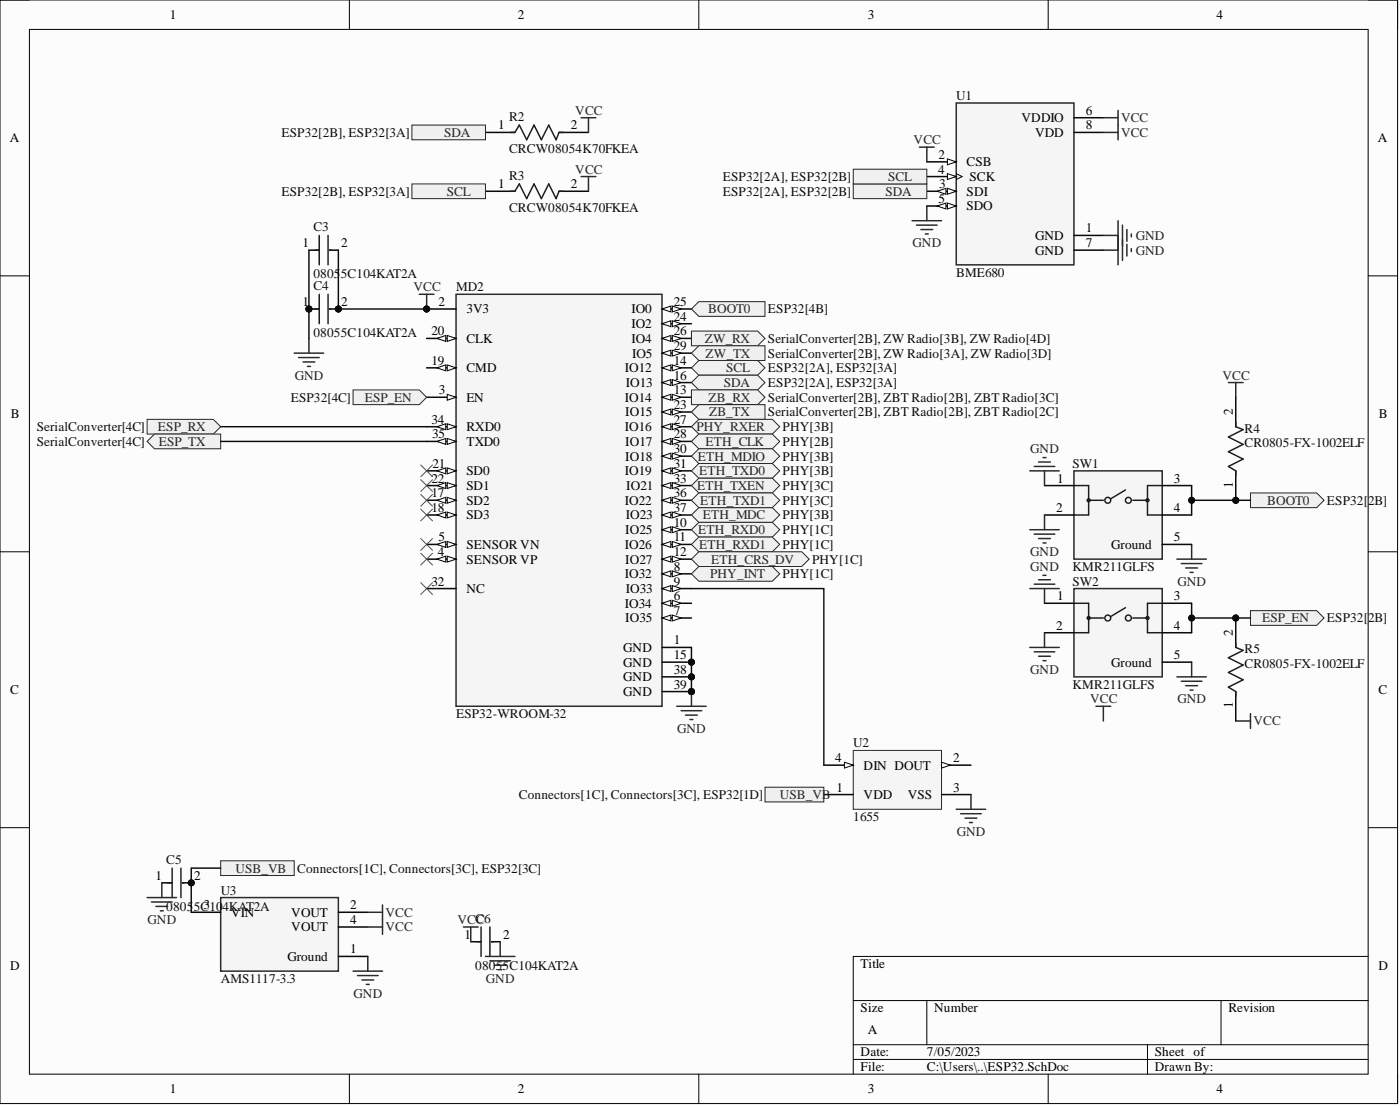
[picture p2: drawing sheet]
<svg xmlns="http://www.w3.org/2000/svg" width="241mm" height="190mm" viewBox="0 0 241 190" stroke-linecap="round" stroke-linejoin="round" font-family="sans-serif">
<defs><g id="words">
<g font-size="2.3">
<text x="29.2" y="3.3">1</text>
<text x="89.3" y="3.3">2</text>
<text x="149.6" y="3.3">3</text>
<text x="209.7" y="3.3">4</text>
<text x="85.9" y="22.3">1</text>
<text x="98.4" y="22.3">2</text>
<text x="176.1" y="21">VDDIO</text>
<text x="178.4" y="23.6">VDD</text>
<text x="187.1" y="19.8">6</text>
<text x="187.1" y="22.3">8</text>
<text x="1.7" y="24.5">A</text>
<text x="161.7" y="29.9">4</text>
<text x="161.8" y="27.4">2</text>
<text x="166.6" y="28.6">CSB</text>
<text x="237.5" y="24.5">A</text>
<text x="85.9" y="32.4">1</text>
<text x="98.4" y="32.4">2</text>
<text x="161.8" y="35">5</text>
<text x="161.9" y="32.4">3</text>
<text x="166.6" y="33.7">SDI</text>
<text x="167.1" y="31.2">SCK</text>
<text x="166.6" y="36.2">SDO</text>
<text x="178.4" y="41.3">GND</text>
<text x="187.1" y="40">1</text>
<text x="52.1" y="42.6">1</text>
<text x="58.8" y="42.6">2</text>
<text x="178.4" y="43.8">GND</text>
<text x="187.1" y="42.6">7</text>
<text x="52.1" y="52.7">1</text>
<text x="58.8" y="52.7">2</text>
<text x="75.6" y="52.7">2</text>
<text x="80.4" y="54">3V3</text>
<text x="108.9" y="54">IO0</text>
<text x="116.1" y="52.7">25</text>
<text x="74.4" y="57.8">20</text>
<text x="80.4" y="59.1">CLK</text>
<text x="108.9" y="56.5">IO2</text>
<text x="108.9" y="59.1">IO4</text>
<text x="116.1" y="55.3">24</text>
<text x="116.1" y="57.8">26</text>
<text x="74.4" y="62.9">19</text>
<text x="80.4" y="64.1">CMD</text>
<text x="107.7" y="64.1">IO12</text>
<text x="108.9" y="61.6">IO5</text>
<text x="116.1" y="60.3">29</text>
<text x="116.1" y="62.9">14</text>
<text x="116.1" y="65.4">16</text>
<text x="75.6" y="67.9">3</text>
<text x="80.4" y="69.2">EN</text>
<text x="107.7" y="69.2">IO14</text>
<text x="107.8" y="71.7">IO15</text>
<text x="107.8" y="66.7">IO13</text>
<text x="116.1" y="67.9">13</text>
<text x="116.1" y="70.5">23</text>
<text x="212.5" y="71.5" transform="rotate(-90 212.5 71.5)">2</text>
<text x="1.9" y="72.1">B</text>
<text x="74.4" y="73">34</text>
<text x="74.5" y="75.5">35</text>
<text x="80.4" y="74.3">RXD0</text>
<text x="80.4" y="76.8">TXD0</text>
<text x="107.7" y="74.3">IO16</text>
<text x="107.8" y="76.8">IO17</text>
<text x="116.1" y="73">27</text>
<text x="116.1" y="75.5">28</text>
<text x="237.7" y="72.1">B</text>
<text x="74.4" y="83.1">22</text>
<text x="74.5" y="80.6">21</text>
<text x="80.4" y="81.9">SD0</text>
<text x="107.7" y="81.9">IO19</text>
<text x="107.8" y="79.3">IO18</text>
<text x="116.1" y="78.1">30</text>
<text x="116.1" y="80.6">31</text>
<text x="116.1" y="83.1">33</text>
<text x="182.2" y="83.1">1</text>
<text x="202.3" y="83.1">3</text>
<text x="212.5" y="84" transform="rotate(-90 212.5 84)">1</text>
<text x="74.4" y="85.7">17</text>
<text x="74.4" y="88.2">18</text>
<text x="80.4" y="84.4">SD1</text>
<text x="80.4" y="86.9">SD2</text>
<text x="80.4" y="89.5">SD3</text>
<text x="107.7" y="86.9">IO22</text>
<text x="107.8" y="89.5">IO23</text>
<text x="107.9" y="84.4">IO21</text>
<text x="116.1" y="85.7">36</text>
<text x="116.1" y="88.2">37</text>
<text x="182.1" y="88.2">2</text>
<text x="202.3" y="88.2">4</text>
<text x="75.5" y="95.8">4</text>
<text x="75.6" y="93.3">5</text>
<text x="80.4" y="94.5">SENSOR VN</text>
<text x="107.7" y="94.5">IO26</text>
<text x="107.8" y="92">IO25</text>
<text x="116.1" y="90.7">10</text>
<text x="116.1" y="93.3">11</text>
<text x="116.1" y="95.8">12</text>
<text x="191.5" y="94.5">Ground</text>
<text x="202.3" y="93.3">5</text>
<text x="74.4" y="100.9">32</text>
<text x="80.4" y="97.1">SENSOR VP</text>
<text x="107.7" y="99.6">IO32</text>
<text x="107.8" y="97.1">IO27</text>
<text x="116.1" y="98.3">8</text>
<text x="116.1" y="100.9">9</text>
<text x="80.4" y="102.1">NC</text>
<text x="107.7" y="104.7">IO34</text>
<text x="107.8" y="107.2">IO35</text>
<text x="107.8" y="102.1">IO33</text>
<text x="116.1" y="103.4">6</text>
<text x="116.1" y="105.9">7</text>
<text x="182.2" y="103.4">1</text>
<text x="202.3" y="103.4">3</text>
<text x="107.4" y="112.3">GND</text>
<text x="116.1" y="111">1</text>
<text x="116.1" y="113.5">15</text>
<text x="182.1" y="108.5">2</text>
<text x="202.3" y="108.5">4</text>
<text x="202.3" y="113.5">5</text>
<text x="212.5" y="109.5" transform="rotate(-90 212.5 109.5)">2</text>
<text x="1.8" y="119.5">C</text>
<text x="107.4" y="114.8">GND</text>
<text x="107.4" y="117.3">GND</text>
<text x="107.4" y="119.9">GND</text>
<text x="116.1" y="116.1">38</text>
<text x="116.1" y="118.6">39</text>
<text x="191.5" y="114.8">Ground</text>
<text x="237.6" y="119.5">C</text>
<text x="212.5" y="122" transform="rotate(-90 212.5 122)">1</text>
<text x="143.9" y="131.3">4</text>
<text x="164.3" y="131.3">2</text>
<text x="144.2" y="136.4">1</text>
<text x="148.8" y="137.6">VDD</text>
<text x="148.8" y="132.6">DIN DOUT</text>
<text x="156.4" y="137.6">VSS</text>
<text x="164.3" y="136.4">3</text>
<text x="26.8" y="151.6">1</text>
<text x="33.5" y="151.6">2</text>
<text x="35.1" y="156.6">3</text>
<text x="39.8" y="157.9">VIN</text>
<text x="50.2" y="157.9">VOUT</text>
<text x="50.2" y="160.4">VOUT</text>
<text x="60.3" y="156.6">2</text>
<text x="60.3" y="159.2">4</text>
<text x="80" y="161.7">1</text>
<text x="86.7" y="161.7">2</text>
<text x="1.8" y="167.1">D</text>
<text x="49.5" y="165.5">Ground</text>
<text x="60.3" y="164.2">1</text>
<text x="148.3" y="166.8">Title</text>
<text x="237.6" y="167.1">D</text>
<text x="148.3" y="174.4">Size</text>
<text x="149.6" y="178.2">A</text>
<text x="161" y="174.4">Number</text>
<text x="211.7" y="174.4">Revision</text>
<text x="148.3" y="182">Date:</text>
<text x="148.3" y="184.5">File:</text>
<text x="159.7" y="182">7/05/2023</text>
<text x="159.7" y="184.5">C:\Users\..\ESP32.SchDoc</text>
<text x="199" y="182">Sheet of</text>
<text x="199" y="184.5">Drawn By:</text>
<text x="29.2" y="188.3">1</text>
<text x="89.3" y="188.3">2</text>
<text x="149.6" y="188.3">3</text>
<text x="209.7" y="188.3">4</text>
</g>
<g font-size="2.3" fill="#0e0e0e">
<text x="164.8" y="17.2">U1</text>
<text x="48.5" y="23.6">ESP32[2B], ESP32[3A]</text>
<text x="87.7" y="20.8">R2</text>
<text x="87.7" y="26.4">CRCW08054K70FKEA</text>
<text x="48.5" y="33.7">ESP32[2B], ESP32[3A]</text>
<text x="87.7" y="30.9">R3</text>
<text x="124.6" y="33.7">ESP32[2A], ESP32[2B]</text>
<text x="124.6" y="31.2">ESP32[2A], ESP32[2B]</text>
<text x="54" y="39.8">C3</text>
<text x="87.7" y="36.5">CRCW08054K70FKEA</text>
<text x="54" y="47.9">0805</text>
<text x="58.7" y="47.9">5C104KAT2A</text>
<text x="164.8" y="47.6">BME680</text>
<text x="54" y="49.9">C4</text>
<text x="78.6" y="50.2">MD2</text>
<text x="132.4" y="54">ESP32[4B]</text>
<text x="54" y="58">08055C104KAT2A</text>
<text x="132.4" y="59.1">SerialConverter[2B], ZW Radio[3B], ZW Radio[4D]</text>
<text x="132.4" y="61.6">SerialConverter[2B], ZW Radio[3A], ZW Radio[3D]</text>
<text x="132.4" y="64.1">ESP32[2A], ESP32[3A]</text>
<text x="50.1" y="69.2">ESP32[4C]</text>
<text x="132.4" y="66.7">ESP32[2A], ESP32[3A]</text>
<text x="132.4" y="69.2">SerialConverter[2B], ZBT Radio[2B], ZBT Radio[3C]</text>
<text x="132.4" y="71.7">SerialConverter[2B], ZBT Radio[2B], ZBT Radio[2C]</text>
<text x="6.3" y="74.3">SerialConverter[4C]</text>
<text x="6.3" y="76.8">SerialConverter[4C]</text>
<text x="134.9" y="74.3">PHY[3B]</text>
<text x="134.9" y="76.8">PHY[2B]</text>
<text x="214.5" y="74.5">R4</text>
<text x="214.5" y="77">CR0805-FX-1002ELF</text>
<text x="134.9" y="79.3">PHY[3B]</text>
<text x="134.9" y="81.9">PHY[3B]</text>
<text x="184.8" y="80.6">SW1</text>
<text x="134.9" y="89.5">PHY[3B]</text>
<text x="134.9" y="84.4">PHY[3C]</text>
<text x="134.9" y="86.9">PHY[3C]</text>
<text x="228.7" y="86.9">ESP32[2B]</text>
<text x="134.9" y="92">PHY[1C]</text>
<text x="134.9" y="94.5">PHY[1C]</text>
<text x="134.9" y="99.6">PHY[1C]</text>
<text x="140" y="97.1">PHY[1C]</text>
<text x="184.8" y="98.3">KMR211GLFS</text>
<text x="184.8" y="100.9">SW2</text>
<text x="228.7" y="107.2">ESP32[2B]</text>
<text x="214.5" y="112.5">R5</text>
<text x="184.8" y="118.6">KMR211GLFS</text>
<text x="214.5" y="115.1">CR0805-FX-1002ELF</text>
<text x="78.6" y="123.7">ESP32-WROOM-32</text>
<text x="147.1" y="128.7">U2</text>
<text x="89.4" y="137.6">Connectors[1C], Connectors[3C], ESP32[1D]</text>
<text x="147.1" y="141.4">1655</text>
<text x="28.7" y="148.8">C5</text>
<text x="38" y="154.1">U3</text>
<text x="51.2" y="150.3">Connectors[1C], Connectors[3C], ESP32[3C]</text>
<text x="28.7" y="156.9">0805</text>
<text x="33.4" y="156.9">5C10</text>
<text x="38.4" y="156.9">4KAT2A</text>
<text x="81.9" y="158.9">C6</text>
<text x="81.9" y="167">08055C104KAT2A</text>
<text x="38" y="169.3">AMS1117-3.3</text>
</g>
<g font-size="2.3" fill="#262626">
<text x="76.6" y="23.6">SDA</text>
<text x="99.1" y="19.8">VCC</text>
<text x="193.2" y="21">VCC</text>
<text x="193.2" y="23.6">VCC</text>
<text x="99.1" y="29.9">VCC</text>
<text x="157.5" y="24.8">VCC</text>
<text x="77" y="33.7">SCL</text>
<text x="152.6" y="33.7">SDA</text>
<text x="153.1" y="31.2">SCL</text>
<text x="195.7" y="41.3">GND</text>
<text x="157.3" y="42.6">GND</text>
<text x="195.7" y="43.8">GND</text>
<text x="71.3" y="50.2">VCC</text>
<text x="122" y="54">BOOT0</text>
<text x="121.5" y="59.1">ZW_RX</text>
<text x="50.8" y="65.4">GND</text>
<text x="121.6" y="61.6">ZW_TX</text>
<text x="125.2" y="64.1">SCL</text>
<text x="210.7" y="65.4">VCC</text>
<text x="62.9" y="69.2">ESP_EN</text>
<text x="122.1" y="69.2">ZB_RX</text>
<text x="122.2" y="71.7">ZB_TX</text>
<text x="124.8" y="66.7">SDA</text>
<text x="27.2" y="74.3">ESP_RX</text>
<text x="27.4" y="76.8">ESP_TX</text>
<text x="120" y="74.3">PHY_RXER</text>
<text x="121.6" y="76.8">ETH_CLK</text>
<text x="120.3" y="79.3">ETH_MDIO</text>
<text x="120.5" y="81.9">ETH_TXD0</text>
<text x="177.6" y="78.1">GND</text>
<text x="120.2" y="84.4">ETH_TXEN</text>
<text x="120.7" y="86.9">ETH_TXD1</text>
<text x="121.1" y="89.5">ETH_MDC</text>
<text x="218.4" y="86.9">BOOT0</text>
<text x="120.4" y="92">ETH_RXD0</text>
<text x="120.5" y="94.5">ETH_RXD1</text>
<text x="177.6" y="95.8">GND</text>
<text x="122.4" y="99.6">PHY_INT</text>
<text x="122.6" y="97.1">ETH_CRS_DV</text>
<text x="177.6" y="98.3">GND</text>
<text x="202.9" y="100.9">GND</text>
<text x="217.6" y="107.2">ESP_EN</text>
<text x="177.6" y="116.1">GND</text>
<text x="187.9" y="121.1">VCC</text>
<text x="202.9" y="121.1">GND</text>
<text x="216" y="124.9">VCC</text>
<text x="116.7" y="126.2">GND</text>
<text x="134.4" y="137.6">USB_VB</text>
<text x="164.9" y="144">GND</text>
<text x="40.6" y="150.3">USB_VB</text>
<text x="25.4" y="159.2">GND</text>
<text x="66.4" y="157.9">VCC</text>
<text x="66.4" y="160.4">VCC</text>
<text x="78.9" y="159.2">VCC</text>
<text x="60.9" y="171.8">GND</text>
<text x="83.8" y="169.3">GND</text>
</g>
</g></defs>
<path d="M0 0h240.9v190.1h-240.9z" fill-rule="evenodd" fill="#fcfcfc"/>
<path d="M0 0h240.9v190.1h-240.9z" fill="none" stroke="#000" stroke-width=".17"/>
<path d="M5.1 5.1h230.7v179.9h-230.7z" fill-rule="evenodd" fill="#fcfcfc"/>
<g fill="none" stroke="#000" stroke-width=".17">
<path d="M0 0h5.1M60.2 0v5.1M120.4 0v5.1M180.7 0v5.1M235.8 0h5.1v5.1M5.1 5.1h230.7v179.9h-230.7zM0 47.5h5.1M235.8 47.5h5.1M0 95h5.1M235.8 95h5.1M0 142.6h5.1M235.8 142.6h5.1"/>
<path d="M147.1 172.3h88.7M147.1 179.9h88.7M159.7 172.3v7.6M197.8 179.9v5.1M210.5 172.3v7.6M235.8 164.7h-88.7v20.3M60.2 185v5.1M120.4 185v5.1M147.1 182.5h88.7M180.7 185v5.1M240.9 185v5.1"/>
</g>
<circle cx="73.5" cy="53.2" r=".51" fill="#0e0e0e"/>
<circle cx="73.5" cy="53.2" r=".51" fill="none" stroke="#0e0e0e" stroke-width=".17"/>
<circle cx="119.2" cy="114" r=".51" fill="#0e0e0e"/>
<circle cx="119.2" cy="114" r=".51" fill="none" stroke="#0e0e0e" stroke-width=".17"/>
<circle cx="119.2" cy="116.6" r=".51" fill="#0e0e0e"/>
<circle cx="119.2" cy="116.6" r=".51" fill="none" stroke="#0e0e0e" stroke-width=".17"/>
<circle cx="119.2" cy="119.1" r=".51" fill="#0e0e0e"/>
<circle cx="119.2" cy="119.1" r=".51" fill="none" stroke="#0e0e0e" stroke-width=".17"/>
<path d="M78.6 50.7h35.5v71h-35.5z" fill-rule="evenodd" fill="#f5f5f5"/>
<path d="M78.6 50.7h35.5v71h-35.5z" fill="none" stroke="#262626" stroke-width=".25"/>
<path d="M73.5 53.2h5.1" fill="none" stroke="#000" stroke-width=".25"/>
<circle cx="73.5" cy="53.2" r=".51" fill="#0e0e0e"/>
<circle cx="73.5" cy="53.2" r=".51" fill="none" stroke="#0e0e0e" stroke-width=".17"/>
<path d="M73.5 93.8h5.1" fill="none" stroke="#000" stroke-width=".25"/>
<path d="M77.1 93.3l1.5 .5-1.5 .5z" fill="#fbfbfb"/>
<path d="M77.1 93.3l1.5 .5-1.5 .5z" fill="none" stroke="#000" stroke-width=".17"/>
<path d="M75.3 93.8l1.5-.5v1z" fill="#fbfbfb"/>
<path d="M75.3 93.8l1.5-.5v1z" fill="none" stroke="#000" stroke-width=".17"/>
<path d="M73.5 96.3h5.1" fill="none" stroke="#000" stroke-width=".25"/>
<path d="M77.1 95.8l1.5 .5-1.5 .5z" fill="#fbfbfb"/>
<path d="M77.1 95.8l1.5 .5-1.5 .5z" fill="none" stroke="#000" stroke-width=".17"/>
<path d="M75.3 96.3l1.5-.5v1z" fill="#fbfbfb"/>
<path d="M75.3 96.3l1.5-.5v1z" fill="none" stroke="#000" stroke-width=".17"/>
<path d="M114.1 53.2h5.1" fill="none" stroke="#000" stroke-width=".25"/>
<path d="M114.1 53.2l1.5-.5v1z" fill="#fbfbfb"/>
<path d="M114.1 53.2l1.5-.5v1z" fill="none" stroke="#000" stroke-width=".17"/>
<path d="M115.9 52.7l1.5 .5-1.5 .5z" fill="#fbfbfb"/>
<path d="M115.9 52.7l1.5 .5-1.5 .5z" fill="none" stroke="#000" stroke-width=".17"/>
<path d="M114.1 55.8h5.1" fill="none" stroke="#000" stroke-width=".25"/>
<path d="M114.1 55.8l1.5-.5v1z" fill="#fbfbfb"/>
<path d="M114.1 55.8l1.5-.5v1z" fill="none" stroke="#000" stroke-width=".17"/>
<path d="M115.9 55.3l1.5 .5-1.5 .5z" fill="#fbfbfb"/>
<path d="M115.9 55.3l1.5 .5-1.5 .5z" fill="none" stroke="#000" stroke-width=".17"/>
<path d="M114.1 58.3h5.1" fill="none" stroke="#000" stroke-width=".25"/>
<path d="M114.1 58.3l1.5-.5v1z" fill="#fbfbfb"/>
<path d="M114.1 58.3l1.5-.5v1z" fill="none" stroke="#000" stroke-width=".17"/>
<path d="M115.9 57.8l1.5 .5-1.5 .5z" fill="#fbfbfb"/>
<path d="M115.9 57.8l1.5 .5-1.5 .5z" fill="none" stroke="#000" stroke-width=".17"/>
<path d="M114.1 60.8h5.1" fill="none" stroke="#000" stroke-width=".25"/>
<path d="M114.1 60.8l1.5-.5v1z" fill="#fbfbfb"/>
<path d="M114.1 60.8l1.5-.5v1z" fill="none" stroke="#000" stroke-width=".17"/>
<path d="M115.9 60.3l1.5 .5-1.5 .5z" fill="#fbfbfb"/>
<path d="M115.9 60.3l1.5 .5-1.5 .5z" fill="none" stroke="#000" stroke-width=".17"/>
<path d="M114.1 63.4h5.1" fill="none" stroke="#000" stroke-width=".25"/>
<path d="M114.1 63.4l1.5-.5v1z" fill="#fbfbfb"/>
<path d="M114.1 63.4l1.5-.5v1z" fill="none" stroke="#000" stroke-width=".17"/>
<path d="M115.9 62.9l1.5 .5-1.5 .5z" fill="#fbfbfb"/>
<path d="M115.9 62.9l1.5 .5-1.5 .5z" fill="none" stroke="#000" stroke-width=".17"/>
<path d="M114.1 65.9h5.1" fill="none" stroke="#000" stroke-width=".25"/>
<path d="M114.1 65.9l1.5-.5v1z" fill="#fbfbfb"/>
<path d="M114.1 65.9l1.5-.5v1z" fill="none" stroke="#000" stroke-width=".17"/>
<path d="M115.9 65.4l1.5 .5-1.5 .5z" fill="#fbfbfb"/>
<path d="M115.9 65.4l1.5 .5-1.5 .5z" fill="none" stroke="#000" stroke-width=".17"/>
<path d="M114.1 68.4h5.1" fill="none" stroke="#000" stroke-width=".25"/>
<path d="M114.1 68.4l1.5-.5v1z" fill="#fbfbfb"/>
<path d="M114.1 68.4l1.5-.5v1z" fill="none" stroke="#000" stroke-width=".17"/>
<path d="M115.9 67.9l1.5 .5-1.5 .5z" fill="#fbfbfb"/>
<path d="M115.9 67.9l1.5 .5-1.5 .5z" fill="none" stroke="#000" stroke-width=".17"/>
<path d="M114.1 71h5.1" fill="none" stroke="#000" stroke-width=".25"/>
<path d="M114.1 71l1.5-.5v1z" fill="#fbfbfb"/>
<path d="M114.1 71l1.5-.5v1z" fill="none" stroke="#000" stroke-width=".17"/>
<path d="M115.9 70.5l1.5 .5-1.5 .5z" fill="#fbfbfb"/>
<path d="M115.9 70.5l1.5 .5-1.5 .5z" fill="none" stroke="#000" stroke-width=".17"/>
<path d="M114.1 73.5h5.1" fill="none" stroke="#000" stroke-width=".25"/>
<path d="M114.1 73.5l1.5-.5v1z" fill="#fbfbfb"/>
<path d="M114.1 73.5l1.5-.5v1z" fill="none" stroke="#000" stroke-width=".17"/>
<path d="M115.9 73l1.5 .5-1.5 .5z" fill="#fbfbfb"/>
<path d="M115.9 73l1.5 .5-1.5 .5z" fill="none" stroke="#000" stroke-width=".17"/>
<path d="M114.1 76h5.1" fill="none" stroke="#000" stroke-width=".25"/>
<path d="M114.1 76l1.5-.5v1z" fill="#fbfbfb"/>
<path d="M114.1 76l1.5-.5v1z" fill="none" stroke="#000" stroke-width=".17"/>
<path d="M115.9 75.5l1.5 .5-1.5 .5z" fill="#fbfbfb"/>
<path d="M115.9 75.5l1.5 .5-1.5 .5z" fill="none" stroke="#000" stroke-width=".17"/>
<path d="M114.1 78.6h5.1" fill="none" stroke="#000" stroke-width=".25"/>
<path d="M114.1 78.6l1.5-.5v1z" fill="#fbfbfb"/>
<path d="M114.1 78.6l1.5-.5v1z" fill="none" stroke="#000" stroke-width=".17"/>
<path d="M115.9 78.1l1.5 .5-1.5 .5z" fill="#fbfbfb"/>
<path d="M115.9 78.1l1.5 .5-1.5 .5z" fill="none" stroke="#000" stroke-width=".17"/>
<path d="M114.1 81.1h5.1" fill="none" stroke="#000" stroke-width=".25"/>
<path d="M114.1 81.1l1.5-.5v1z" fill="#fbfbfb"/>
<path d="M114.1 81.1l1.5-.5v1z" fill="none" stroke="#000" stroke-width=".17"/>
<path d="M115.9 80.6l1.5 .5-1.5 .5z" fill="#fbfbfb"/>
<path d="M115.9 80.6l1.5 .5-1.5 .5z" fill="none" stroke="#000" stroke-width=".17"/>
<path d="M114.1 83.6h5.1" fill="none" stroke="#000" stroke-width=".25"/>
<path d="M114.1 83.6l1.5-.5v1z" fill="#fbfbfb"/>
<path d="M114.1 83.6l1.5-.5v1z" fill="none" stroke="#000" stroke-width=".17"/>
<path d="M115.9 83.1l1.5 .5-1.5 .5z" fill="#fbfbfb"/>
<path d="M115.9 83.1l1.5 .5-1.5 .5z" fill="none" stroke="#000" stroke-width=".17"/>
<path d="M114.1 86.2h5.1" fill="none" stroke="#000" stroke-width=".25"/>
<path d="M114.1 86.2l1.5-.5v1z" fill="#fbfbfb"/>
<path d="M114.1 86.2l1.5-.5v1z" fill="none" stroke="#000" stroke-width=".17"/>
<path d="M115.9 85.7l1.5 .5-1.5 .5z" fill="#fbfbfb"/>
<path d="M115.9 85.7l1.5 .5-1.5 .5z" fill="none" stroke="#000" stroke-width=".17"/>
<path d="M114.1 88.7h5.1" fill="none" stroke="#000" stroke-width=".25"/>
<path d="M114.1 88.7l1.5-.5v1z" fill="#fbfbfb"/>
<path d="M114.1 88.7l1.5-.5v1z" fill="none" stroke="#000" stroke-width=".17"/>
<path d="M115.9 88.2l1.5 .5-1.5 .5z" fill="#fbfbfb"/>
<path d="M115.9 88.2l1.5 .5-1.5 .5z" fill="none" stroke="#000" stroke-width=".17"/>
<path d="M114.1 91.2h5.1" fill="none" stroke="#000" stroke-width=".25"/>
<path d="M114.1 91.2l1.5-.5v1z" fill="#fbfbfb"/>
<path d="M114.1 91.2l1.5-.5v1z" fill="none" stroke="#000" stroke-width=".17"/>
<path d="M115.9 90.7l1.5 .5-1.5 .5z" fill="#fbfbfb"/>
<path d="M115.9 90.7l1.5 .5-1.5 .5z" fill="none" stroke="#000" stroke-width=".17"/>
<path d="M114.1 93.8h5.1" fill="none" stroke="#000" stroke-width=".25"/>
<path d="M114.1 93.8l1.5-.5v1z" fill="#fbfbfb"/>
<path d="M114.1 93.8l1.5-.5v1z" fill="none" stroke="#000" stroke-width=".17"/>
<path d="M115.9 93.3l1.5 .5-1.5 .5z" fill="#fbfbfb"/>
<path d="M115.9 93.3l1.5 .5-1.5 .5z" fill="none" stroke="#000" stroke-width=".17"/>
<path d="M114.1 96.3h5.1" fill="none" stroke="#000" stroke-width=".25"/>
<path d="M114.1 96.3l1.5-.5v1z" fill="#fbfbfb"/>
<path d="M114.1 96.3l1.5-.5v1z" fill="none" stroke="#000" stroke-width=".17"/>
<path d="M115.9 95.8l1.5 .5-1.5 .5z" fill="#fbfbfb"/>
<path d="M115.9 95.8l1.5 .5-1.5 .5z" fill="none" stroke="#000" stroke-width=".17"/>
<path d="M114.1 98.8h5.1" fill="none" stroke="#000" stroke-width=".25"/>
<path d="M114.1 98.8l1.5-.5v1z" fill="#fbfbfb"/>
<path d="M114.1 98.8l1.5-.5v1z" fill="none" stroke="#000" stroke-width=".17"/>
<path d="M115.9 98.3l1.5 .5-1.5 .5z" fill="#fbfbfb"/>
<path d="M115.9 98.3l1.5 .5-1.5 .5z" fill="none" stroke="#000" stroke-width=".17"/>
<path d="M114.1 101.4h5.1" fill="none" stroke="#000" stroke-width=".25"/>
<path d="M114.1 101.4l1.5-.5v1z" fill="#fbfbfb"/>
<path d="M114.1 101.4l1.5-.5v1z" fill="none" stroke="#000" stroke-width=".17"/>
<path d="M115.9 100.9l1.5 .5-1.5 .5z" fill="#fbfbfb"/>
<path d="M115.9 100.9l1.5 .5-1.5 .5z" fill="none" stroke="#000" stroke-width=".17"/>
<path d="M114.1 103.9h5.1" fill="none" stroke="#000" stroke-width=".25"/>
<path d="M114.1 103.9l1.5-.5v1z" fill="#fbfbfb"/>
<path d="M114.1 103.9l1.5-.5v1z" fill="none" stroke="#000" stroke-width=".17"/>
<path d="M115.9 103.4l1.5 .5-1.5 .5z" fill="#fbfbfb"/>
<path d="M115.9 103.4l1.5 .5-1.5 .5z" fill="none" stroke="#000" stroke-width=".17"/>
<path d="M114.1 106.4h5.1" fill="none" stroke="#000" stroke-width=".25"/>
<path d="M114.1 106.4l1.5-.5v1.1z" fill="#fbfbfb"/>
<path d="M114.1 106.4l1.5-.5v1.1z" fill="none" stroke="#000" stroke-width=".17"/>
<path d="M115.9 105.9l1.5 .5-1.5 .6z" fill="#fbfbfb"/>
<path d="M115.9 105.9l1.5 .5-1.5 .6z" fill="none" stroke="#000" stroke-width=".17"/>
<path d="M73.5 58.3h5.1" fill="none" stroke="#000" stroke-width=".25"/>
<path d="M77.1 57.8l1.5 .5-1.5 .5z" fill="#fbfbfb"/>
<path d="M77.1 57.8l1.5 .5-1.5 .5z" fill="none" stroke="#000" stroke-width=".17"/>
<path d="M75.3 58.3l1.5-.5v1z" fill="#fbfbfb"/>
<path d="M75.3 58.3l1.5-.5v1z" fill="none" stroke="#000" stroke-width=".17"/>
<path d="M73.5 63.4h5.1" fill="none" stroke="#000" stroke-width=".25"/>
<path d="M77.1 62.9l1.5 .5-1.5 .5z" fill="#fbfbfb"/>
<path d="M77.1 62.9l1.5 .5-1.5 .5z" fill="none" stroke="#000" stroke-width=".17"/>
<path d="M75.3 63.4l1.5-.5v1z" fill="#fbfbfb"/>
<path d="M75.3 63.4l1.5-.5v1z" fill="none" stroke="#000" stroke-width=".17"/>
<path d="M73.5 68.4h5.1" fill="none" stroke="#000" stroke-width=".25"/>
<path d="M77.1 67.9l1.5 .5-1.5 .5z" fill="#fbfbfb"/>
<path d="M77.1 67.9l1.5 .5-1.5 .5z" fill="none" stroke="#000" stroke-width=".17"/>
<path d="M73.5 73.5h5.1M73.5 101.4h5.1" fill="none" stroke="#000" stroke-width=".25"/>
<path d="M77.1 73l1.5 .5-1.5 .5z" fill="#fbfbfb"/>
<path d="M77.1 73l1.5 .5-1.5 .5z" fill="none" stroke="#000" stroke-width=".17"/>
<path d="M75.3 73.5l1.5-.5v1z" fill="#fbfbfb"/>
<path d="M75.3 73.5l1.5-.5v1z" fill="none" stroke="#000" stroke-width=".17"/>
<path d="M73.5 76h5.1" fill="none" stroke="#000" stroke-width=".25"/>
<path d="M77.1 75.5l1.5 .5-1.5 .5z" fill="#fbfbfb"/>
<path d="M77.1 75.5l1.5 .5-1.5 .5z" fill="none" stroke="#000" stroke-width=".17"/>
<path d="M75.3 76l1.5-.5v1z" fill="#fbfbfb"/>
<path d="M75.3 76l1.5-.5v1z" fill="none" stroke="#000" stroke-width=".17"/>
<path d="M73.5 81.1h5.1" fill="none" stroke="#000" stroke-width=".25"/>
<path d="M77.1 80.6l1.5 .5-1.5 .5z" fill="#fbfbfb"/>
<path d="M77.1 80.6l1.5 .5-1.5 .5z" fill="none" stroke="#000" stroke-width=".17"/>
<path d="M75.3 81.1l1.5-.5v1z" fill="#fbfbfb"/>
<path d="M75.3 81.1l1.5-.5v1z" fill="none" stroke="#000" stroke-width=".17"/>
<path d="M73.5 83.6h5.1" fill="none" stroke="#000" stroke-width=".25"/>
<path d="M77.1 83.1l1.5 .5-1.5 .5z" fill="#fbfbfb"/>
<path d="M77.1 83.1l1.5 .5-1.5 .5z" fill="none" stroke="#000" stroke-width=".17"/>
<path d="M75.3 83.6l1.5-.5v1z" fill="#fbfbfb"/>
<path d="M75.3 83.6l1.5-.5v1z" fill="none" stroke="#000" stroke-width=".17"/>
<path d="M73.5 86.2h5.1" fill="none" stroke="#000" stroke-width=".25"/>
<path d="M77.1 85.7l1.5 .5-1.5 .5z" fill="#fbfbfb"/>
<path d="M77.1 85.7l1.5 .5-1.5 .5z" fill="none" stroke="#000" stroke-width=".17"/>
<path d="M75.3 86.2l1.5-.5v1z" fill="#fbfbfb"/>
<path d="M75.3 86.2l1.5-.5v1z" fill="none" stroke="#000" stroke-width=".17"/>
<path d="M73.5 88.7h5.1" fill="none" stroke="#000" stroke-width=".25"/>
<path d="M77.1 88.2l1.5 .5-1.5 .5z" fill="#fbfbfb"/>
<path d="M77.1 88.2l1.5 .5-1.5 .5z" fill="none" stroke="#000" stroke-width=".17"/>
<path d="M75.3 88.7l1.5-.5v1z" fill="#fbfbfb"/>
<path d="M75.3 88.7l1.5-.5v1z" fill="none" stroke="#000" stroke-width=".17"/>
<path d="M114.1 111.5h5.1M114.1 114h5.1" fill="none" stroke="#000" stroke-width=".25"/>
<circle cx="119.2" cy="114" r=".51" fill="#0e0e0e"/>
<circle cx="119.2" cy="114" r=".51" fill="none" stroke="#0e0e0e" stroke-width=".17"/>
<path d="M114.1 116.6h5.1" fill="none" stroke="#000" stroke-width=".25"/>
<circle cx="119.2" cy="116.6" r=".51" fill="#0e0e0e"/>
<circle cx="119.2" cy="116.6" r=".51" fill="none" stroke="#0e0e0e" stroke-width=".17"/>
<path d="M114.1 119.1h5.1" fill="none" stroke="#000" stroke-width=".25"/>
<circle cx="119.2" cy="119.1" r=".51" fill="#0e0e0e"/>
<circle cx="119.2" cy="119.1" r=".51" fill="none" stroke="#0e0e0e" stroke-width=".17"/>
<path d="M119.2 119.1v2.6M116.6 121.7h5.1M117.4 122.4h3.5M118.2 123.2h2M118.9 123.9h.5" fill="none" stroke="#262626" stroke-width=".25"/>
<circle cx="119.2" cy="119.1" r=".51" fill="#0e0e0e"/>
<circle cx="119.2" cy="119.1" r=".51" fill="none" stroke="#0e0e0e" stroke-width=".17"/>
<g fill="none" stroke="#4c4c4c" stroke-width=".17">
<path d="M72.5 92.8l2 2M72.5 95.3l2 2M72.5 80.1l2 2M72.5 82.6l2 2M72.5 85.2l2 2M72.5 87.7l2 2M74.5 92.8l-2 2M74.5 95.3l-2 2M74.5 80.1l-2 2M74.5 82.6l-2 2M74.5 85.2l-2 2M74.5 87.7l-2 2"/>
<path d="M72.5 100.4l2 2M74.5 100.4l-2 2"/>
</g>
<path d="M25.4 72.2h11.4l1.2 1.3-1.2 1.3h-11.4z" fill-rule="evenodd" fill="#f0f0f0"/>
<path d="M25.4 72.2h11.4l1.2 1.3-1.2 1.3h-11.4z" fill="none" stroke="#262626" stroke-width=".17"/>
<path d="M25.4 76l1.2-1.2h11.4v2.5h-11.4z" fill-rule="evenodd" fill="#f0f0f0"/>
<path d="M25.4 76l1.2-1.2h11.4v2.5h-11.4z" fill="none" stroke="#262626" stroke-width=".17"/>
<path d="M72.3 50.7h2.5M73.5 50.7v2.5" fill="none" stroke="#262626" stroke-width=".25"/>
<circle cx="73.5" cy="53.2" r=".51" fill="#0e0e0e"/>
<circle cx="73.5" cy="53.2" r=".51" fill="none" stroke="#0e0e0e" stroke-width=".17"/>
<path d="M119.2 53.2l1.2-1.2h11.5v2.5h-11.5z" fill-rule="evenodd" fill="#f0f0f0"/>
<path d="M119.2 53.2l1.2-1.2h11.5v2.5h-11.5z" fill="none" stroke="#262626" stroke-width=".17"/>
<path d="M60.9 67.2h11.4l1.2 1.2-1.2 1.3h-11.4z" fill-rule="evenodd" fill="#f0f0f0"/>
<path d="M60.9 67.2h11.4l1.2 1.2-1.2 1.3h-11.4z" fill="none" stroke="#262626" stroke-width=".17"/>
<path d="M188.9 121.7h2.5M190.2 121.7v2.5" fill="none" stroke="#262626" stroke-width=".25"/>
<path d="M215.5 105.2h11.4l1.3 1.2-1.3 1.3h-11.4z" fill-rule="evenodd" fill="#f0f0f0"/>
<path d="M215.5 105.2h11.4l1.3 1.2-1.3 1.3h-11.4z" fill="none" stroke="#262626" stroke-width=".17"/>
<path d="M202.8 96.3h5.1M203.6 97.1h3.6M204.4 97.8h2M205.1 98.6h.5M205.4 93.8v2.5M202.8 116.6h5.1M203.6 117.3h3.6M204.4 118.1h2M205.1 118.9h.5M205.4 114v2.6" fill="none" stroke="#262626" stroke-width=".25"/>
<path d="M119.2 88.7l1.2-1.3h12.7l1.3 1.3-1.3 1.3h-12.7z" fill-rule="evenodd" fill="#f0f0f0"/>
<path d="M119.2 88.7l1.2-1.3h12.7l1.3 1.3-1.3 1.3h-12.7z" fill="none" stroke="#262626" stroke-width=".17"/>
<path d="M119.2 91.2l1.2-1.2h12.7l1.3 1.2-1.3 1.3h-12.7z" fill-rule="evenodd" fill="#f0f0f0"/>
<path d="M119.2 91.2l1.2-1.2h12.7l1.3 1.2-1.3 1.3h-12.7z" fill="none" stroke="#262626" stroke-width=".17"/>
<path d="M119.2 93.8l1.2-1.3h12.7l1.3 1.3-1.3 1.2h-12.7z" fill-rule="evenodd" fill="#f0f0f0"/>
<path d="M119.2 93.8l1.2-1.3h12.7l1.3 1.3-1.3 1.2h-12.7z" fill="none" stroke="#262626" stroke-width=".17"/>
<path d="M119.2 96.3l1.2-1.3h17.8l1.3 1.3-1.3 1.3h-17.8z" fill-rule="evenodd" fill="#f0f0f0"/>
<path d="M119.2 96.3l1.2-1.3h17.8l1.3 1.3-1.3 1.3h-17.8z" fill="none" stroke="#262626" stroke-width=".17"/>
<path d="M119.2 98.8l1.2-1.2h12.7l1.3 1.2-1.3 1.3h-12.7z" fill-rule="evenodd" fill="#f0f0f0"/>
<path d="M119.2 98.8l1.2-1.2h12.7l1.3 1.2-1.3 1.3h-12.7z" fill="none" stroke="#262626" stroke-width=".17"/>
<path d="M119.2 57h11.4l1.3 1.3-1.3 1.3h-11.4z" fill-rule="evenodd" fill="#f0f0f0"/>
<path d="M119.2 57h11.4l1.3 1.3-1.3 1.3h-11.4z" fill="none" stroke="#262626" stroke-width=".17"/>
<path d="M119.2 60.8l1.2-1.2h11.5v2.5h-11.5z" fill-rule="evenodd" fill="#f0f0f0"/>
<path d="M119.2 60.8l1.2-1.2h11.5v2.5h-11.5z" fill="none" stroke="#262626" stroke-width=".17"/>
<path d="M119.2 63.4l1.2-1.3h10.2l1.3 1.3-1.3 1.2h-10.2z" fill-rule="evenodd" fill="#f0f0f0"/>
<path d="M119.2 63.4l1.2-1.3h10.2l1.3 1.3-1.3 1.2h-10.2z" fill="none" stroke="#262626" stroke-width=".17"/>
<path d="M119.2 65.9l1.2-1.3h10.2l1.3 1.3-1.3 1.3h-10.2z" fill-rule="evenodd" fill="#f0f0f0"/>
<path d="M119.2 65.9l1.2-1.3h10.2l1.3 1.3-1.3 1.3h-10.2z" fill="none" stroke="#262626" stroke-width=".17"/>
<path d="M119.2 67.2h11.4l1.3 1.2-1.3 1.3h-11.4z" fill-rule="evenodd" fill="#f0f0f0"/>
<path d="M119.2 67.2h11.4l1.3 1.2-1.3 1.3h-11.4z" fill="none" stroke="#262626" stroke-width=".17"/>
<path d="M119.2 71l1.2-1.3h11.5v2.5h-11.5z" fill-rule="evenodd" fill="#f0f0f0"/>
<path d="M119.2 71l1.2-1.3h11.5v2.5h-11.5z" fill="none" stroke="#262626" stroke-width=".17"/>
<path d="M119.2 73.5l1.2-1.3h12.7l1.3 1.3-1.3 1.3h-12.7z" fill-rule="evenodd" fill="#f0f0f0"/>
<path d="M119.2 73.5l1.2-1.3h12.7l1.3 1.3-1.3 1.3h-12.7z" fill="none" stroke="#262626" stroke-width=".17"/>
<path d="M119.2 76l1.2-1.2h12.7l1.3 1.2-1.3 1.3h-12.7z" fill-rule="evenodd" fill="#f0f0f0"/>
<path d="M119.2 76l1.2-1.2h12.7l1.3 1.2-1.3 1.3h-12.7z" fill="none" stroke="#262626" stroke-width=".17"/>
<path d="M119.2 78.6l1.2-1.3h12.7l1.3 1.3-1.3 1.2h-12.7z" fill-rule="evenodd" fill="#f0f0f0"/>
<path d="M119.2 78.6l1.2-1.3h12.7l1.3 1.3-1.3 1.2h-12.7z" fill="none" stroke="#262626" stroke-width=".17"/>
<path d="M119.2 81.1l1.2-1.3h12.7l1.3 1.3-1.3 1.3h-12.7z" fill-rule="evenodd" fill="#f0f0f0"/>
<path d="M119.2 81.1l1.2-1.3h12.7l1.3 1.3-1.3 1.3h-12.7z" fill="none" stroke="#262626" stroke-width=".17"/>
<path d="M119.2 83.6l1.2-1.2h12.7l1.3 1.2-1.3 1.3h-12.7z" fill-rule="evenodd" fill="#f0f0f0"/>
<path d="M119.2 83.6l1.2-1.2h12.7l1.3 1.2-1.3 1.3h-12.7z" fill="none" stroke="#262626" stroke-width=".17"/>
<path d="M119.2 86.2l1.2-1.3h12.7l1.3 1.3-1.3 1.2h-12.7z" fill-rule="evenodd" fill="#f0f0f0"/>
<path d="M119.2 86.2l1.2-1.3h12.7l1.3 1.3-1.3 1.2h-12.7z" fill="none" stroke="#262626" stroke-width=".17"/>
<path d="M38 154.6h20.3v12.7h-20.3z" fill-rule="evenodd" fill="#f5f5f5"/>
<path d="M38 154.6h20.3v12.7h-20.3z" fill="none" stroke="#262626" stroke-width=".25"/>
<path d="M33 157.1h5M58.3 157.1h5.1M58.3 159.7h5.1M58.3 164.7h5.1" fill="none" stroke="#000" stroke-width=".25"/>
<path d="M38 148.3h12.7v2.5h-12.7z" fill-rule="evenodd" fill="#f0f0f0"/>
<path d="M38 148.3h12.7v2.5h-12.7z" fill="none" stroke="#262626" stroke-width=".17"/>
<path d="M63.4 157.1h2.5M63.4 159.7h2.5M65.9 155.9v5M60.9 167.3h5M61.6 168h3.6M62.4 168.8h2M63.1 169.6h.5M63.4 164.7v2.6" fill="none" stroke="#262626" stroke-width=".25"/>
<circle cx="213" cy="86.2" r=".51" fill="#0e0e0e"/>
<circle cx="213" cy="86.2" r=".51" fill="none" stroke="#0e0e0e" stroke-width=".17"/>
<path d="M213 81.1v5.1" fill="none" stroke="#000" stroke-width=".25"/>
<circle cx="213" cy="86.2" r=".51" fill="#0e0e0e"/>
<circle cx="213" cy="86.2" r=".51" fill="none" stroke="#0e0e0e" stroke-width=".17"/>
<path d="M213 68.4v5.1" fill="none" stroke="#000" stroke-width=".25"/>
<path d="M213 72.7v.8l1.3 .5-2.6 1.3 2.6 1.2-2.6 1.3 2.6 1.3-2.6 1.2 1.3 .8v.8" fill="none" stroke="#1c1c1c" stroke-width=".25"/>
<circle cx="213" cy="106.4" r=".51" fill="#0e0e0e"/>
<circle cx="213" cy="106.4" r=".51" fill="none" stroke="#0e0e0e" stroke-width=".17"/>
<path d="M213 106.4v5.1M213 119.1v5.1" fill="none" stroke="#000" stroke-width=".25"/>
<circle cx="213" cy="106.4" r=".51" fill="#0e0e0e"/>
<circle cx="213" cy="106.4" r=".51" fill="none" stroke="#0e0e0e" stroke-width=".17"/>
<path d="M213 110.8v.7l1.3 .5-2.6 1.3 2.6 1.3-2.6 1.2 2.6 1.3-2.6 1.3 1.3 .7v.8" fill="none" stroke="#1c1c1c" stroke-width=".25"/>
<circle cx="53.2" cy="53.2" r=".51" fill="#0e0e0e"/>
<circle cx="53.2" cy="53.2" r=".51" fill="none" stroke="#0e0e0e" stroke-width=".17"/>
<circle cx="58.3" cy="53.2" r=".51" fill="#0e0e0e"/>
<circle cx="58.3" cy="53.2" r=".51" fill="none" stroke="#0e0e0e" stroke-width=".17"/>
<path d="M53.2 53.2h1.8" fill="none" stroke="#000" stroke-width=".25"/>
<circle cx="53.2" cy="53.2" r=".51" fill="#0e0e0e"/>
<circle cx="53.2" cy="53.2" r=".51" fill="none" stroke="#0e0e0e" stroke-width=".17"/>
<path d="M56.8 53.2h1.5" fill="none" stroke="#000" stroke-width=".25"/>
<circle cx="58.3" cy="53.2" r=".51" fill="#0e0e0e"/>
<circle cx="58.3" cy="53.2" r=".51" fill="none" stroke="#0e0e0e" stroke-width=".17"/>
<path d="M54.3 53.2h.7M55 50.7v5.1M56.5 50.7v5.1M56.8 53.2h.3" fill="none" stroke="#1c1c1c" stroke-width=".25"/>
<path d="M53.2 58.3v2.5M50.7 60.8h5.1M51.5 61.6h3.5M52.2 62.3h2.1M53 63.1h.5" fill="none" stroke="#262626" stroke-width=".25"/>
<circle cx="33" cy="152.1" r=".51" fill="#0e0e0e"/>
<circle cx="33" cy="152.1" r=".51" fill="none" stroke="#0e0e0e" stroke-width=".17"/>
<path d="M27.9 152.1h1.8M31.4 152.1h1.6" fill="none" stroke="#000" stroke-width=".25"/>
<circle cx="33" cy="152.1" r=".51" fill="#0e0e0e"/>
<circle cx="33" cy="152.1" r=".51" fill="none" stroke="#0e0e0e" stroke-width=".17"/>
<path d="M54.3 43.1h.7M55 40.6v5M56.5 40.6v5M56.8 43.1h.3M28.9 152.1h.8M29.7 149.5v5.1M31.2 149.5v5.1M31.4 152.1h.3M82.9 159.7v5M84.4 159.7v5M82.2 162.2h.7M84.7 162.2h.2" fill="none" stroke="#1c1c1c" stroke-width=".25"/>
<path d="M53.2 43.1h1.8M56.8 43.1h1.5M81.1 162.2h1.8M84.7 162.2h1.5" fill="none" stroke="#000" stroke-width=".25"/>
<path d="M25.4 154.6h5M26.1 155.4h3.6M26.9 156.1h2M27.6 156.9h.5M27.9 152.1v2.5M79.9 159.7h2.5M81.1 159.7v2.5M83.7 164.7h5M84.4 165.5h3.6M85.2 166.3h2M86 167h.5M86.2 162.2v2.5" fill="none" stroke="#262626" stroke-width=".25"/>
<path d="M164.8 17.7h20.3v27.9h-20.3z" fill-rule="evenodd" fill="#f5f5f5"/>
<path d="M164.8 17.7h20.3v27.9h-20.3z" fill="none" stroke="#262626" stroke-width=".25"/>
<path d="M159.7 27.9h5.1" fill="none" stroke="#000" stroke-width=".25"/>
<path d="M163.3 27.4l1.5 .5-1.5 .5z" fill="#fbfbfb"/>
<path d="M163.3 27.4l1.5 .5-1.5 .5z" fill="none" stroke="#000" stroke-width=".17"/>
<path d="M159.7 30.4h5.1" fill="none" stroke="#000" stroke-width=".25"/>
<path d="M163.3 29.9l1.5 .5-1.5 .5z" fill="#fbfbfb"/>
<path d="M163.3 29.9l1.5 .5-1.5 .5zM164.8 29.9l1 .5-1 .5" fill="none" stroke="#000" stroke-width=".17"/>
<path d="M159.7 32.9h5.1" fill="none" stroke="#000" stroke-width=".25"/>
<path d="M163.3 32.4l1.5 .5-1.5 .6z" fill="#fbfbfb"/>
<path d="M163.3 32.4l1.5 .5-1.5 .6z" fill="none" stroke="#000" stroke-width=".17"/>
<path d="M161.5 32.9l1.5-.5v1.1z" fill="#fbfbfb"/>
<path d="M161.5 32.9l1.5-.5v1.1z" fill="none" stroke="#000" stroke-width=".17"/>
<path d="M159.7 35.5h5.1" fill="none" stroke="#000" stroke-width=".25"/>
<path d="M163.3 35l1.5 .5-1.5 .5z" fill="#fbfbfb"/>
<path d="M163.3 35l1.5 .5-1.5 .5z" fill="none" stroke="#000" stroke-width=".17"/>
<path d="M161.5 35.5l1.5-.5v1z" fill="#fbfbfb"/>
<path d="M161.5 35.5l1.5-.5v1z" fill="none" stroke="#000" stroke-width=".17"/>
<path d="M185.1 20.3h5.1M185.1 22.8h5.1M185.1 40.6h5.1M185.1 43.1h5.1" fill="none" stroke="#000" stroke-width=".25"/>
<g fill="none" stroke="#262626" stroke-width=".25">
<path d="M192.7 19v5.1M157.2 38h5.1M158 38.8h3.5M158.7 39.5h2.1M159.7 35.5v2.5M190.2 20.3h2.5M190.2 22.8h2.5M192.7 38v7.6M193.5 38.8v6.1M194.2 39.5v2.1M159.5 40.3h.5M190.2 43.1h2.5"/>
<path d="M190.2 40.6h2.5M194.2 42.1v2M195 40.3v.5M195 42.8v.5"/>
</g>
<path d="M147.1 31.7h12.6v2.5h-12.6z" fill-rule="evenodd" fill="#f0f0f0"/>
<path d="M147.1 31.7h12.6v2.5h-12.6z" fill="none" stroke="#262626" stroke-width=".17"/>
<path d="M147.1 29.1h12.6v2.6h-12.6z" fill-rule="evenodd" fill="#f0f0f0"/>
<path d="M147.1 29.1h12.6v2.6h-12.6z" fill="none" stroke="#262626" stroke-width=".17"/>
<path d="M158.5 25.3h2.5M159.7 25.3v2.6" fill="none" stroke="#262626" stroke-width=".25"/>
<path d="M83.7 22.8h5M83.7 32.9h5M96.4 22.8h5M96.4 32.9h5" fill="none" stroke="#000" stroke-width=".25"/>
<path d="M88 22.8h.7l.8-1.3 1.3 2.6 1.2-2.6 1.3 2.6 1.3-2.6 1.2 2.6 .6-1.3h.7M88 32.9h.7l.8-1.2 1.3 2.5 1.2-2.5 1.3 2.5 1.3-2.5 1.2 2.5 .6-1.3h.7" fill="none" stroke="#1c1c1c" stroke-width=".25"/>
<path d="M71 21.5h12.7v2.6h-12.7z" fill-rule="evenodd" fill="#f0f0f0"/>
<path d="M71 21.5h12.7v2.6h-12.7z" fill="none" stroke="#262626" stroke-width=".17"/>
<path d="M71 31.7h12.7v2.5h-12.7z" fill-rule="evenodd" fill="#f0f0f0"/>
<path d="M71 31.7h12.7v2.5h-12.7z" fill="none" stroke="#262626" stroke-width=".17"/>
<path d="M100.2 20.3h2.5M100.2 30.4h2.5M101.4 20.3v2.5M101.4 30.4v2.5" fill="none" stroke="#262626" stroke-width=".25"/>
<path d="M185.1 81.1h15.2v15.2h-15.2z" fill-rule="evenodd" fill="#f5f5f5"/>
<path d="M185.1 81.1h15.2v15.2h-15.2z" fill="none" stroke="#262626" stroke-width=".25"/>
<g fill="none" stroke="#1c1c1c" stroke-width=".25">
<path d="M185.1 83.6h2.5v5.1h-2.5M187.6 86.2h2.6M194 84.4l-2.6 1.5M195.2 86.2h2.6M200.3 83.6h-2.5v5.1h2.5"/>
<circle cx="187.6" cy="86.2" r=".25"/>
<circle cx="190.9" cy="86.2" r=".51"/>
<circle cx="194.5" cy="86.2" r=".51"/>
<circle cx="197.8" cy="86.2" r=".25"/>
</g>
<path d="M180 88.7h5.1M180 83.6h5.1M200.3 88.7h5.1M200.3 93.8h5.1M200.3 83.6h5.1" fill="none" stroke="#000" stroke-width=".25"/>
<path d="M185.1 101.4h15.2v15.2h-15.2z" fill-rule="evenodd" fill="#f5f5f5"/>
<g fill="none" stroke="#262626" stroke-width=".25">
<path d="M179 79.6h2M179.8 78.8h.5M177.5 91.2h5.1M177.5 81.1h5.1M178.3 92h3.5M178.3 80.3h3.5M179 92.8h2M179 99.9h2M179.8 93.5h.5M179.8 99.1h.5M180 81.1v2.5M180 88.7v2.5"/>
<path d="M177.5 111.5h5.1M177.5 101.4h5.1M178.3 112.3h3.5M178.3 100.6h3.5M179 113h2M179.8 113.8h.5M180 101.4v2.5M180 109v2.5M185.1 101.4h15.2v15.2h-15.2zM213 124.2h2.5M215.5 122.9v2.6"/>
</g>
<g fill="none" stroke="#1c1c1c" stroke-width=".25">
<path d="M185.1 103.9h2.5v5.1h-2.5M187.6 106.4h2.6M194 104.7l-2.6 1.5M195.2 106.4h2.6M200.3 103.9h-2.5v5.1h2.5"/>
<circle cx="187.6" cy="106.4" r=".25"/>
<circle cx="190.9" cy="106.4" r=".51"/>
<circle cx="194.5" cy="106.4" r=".51"/>
<circle cx="197.8" cy="106.4" r=".25"/>
</g>
<path d="M180 109h5.1M180 103.9h5.1M200.3 109h5.1M200.3 114h5.1M200.3 103.9h5.1" fill="none" stroke="#000" stroke-width=".25"/>
<path d="M215.5 84.9h11.4l1.3 1.3-1.3 1.2h-11.4z" fill-rule="evenodd" fill="#f0f0f0"/>
<path d="M215.5 84.9h11.4l1.3 1.3-1.3 1.2h-11.4z" fill="none" stroke="#262626" stroke-width=".17"/>
<path d="M211.7 65.9h2.6M213 65.9v2.5" fill="none" stroke="#262626" stroke-width=".25"/>
<path d="M147.1 129.3h15.2v10.1h-15.2z" fill-rule="evenodd" fill="#f5f5f5"/>
<path d="M147.1 129.3h15.2v10.1h-15.2z" fill="none" stroke="#262626" stroke-width=".17"/>
<path d="M142 136.9h5.1M162.3 131.8h5.1" fill="none" stroke="#000" stroke-width=".25"/>
<path d="M162.3 131.3l1.5 .5-1.5 .5z" fill="#fbfbfb"/>
<path d="M162.3 131.3l1.5 .5-1.5 .5z" fill="none" stroke="#000" stroke-width=".17"/>
<path d="M142 131.8h5.1M162.3 136.9h5.1" fill="none" stroke="#000" stroke-width=".25"/>
<path d="M145.5 131.3l1.6 .5-1.6 .5z" fill="#fbfbfb"/>
<path d="M145.5 131.3l1.6 .5-1.6 .5z" fill="none" stroke="#000" stroke-width=".17"/>
<path d="M131.9 135.6h10.1v2.5h-10.1z" fill-rule="evenodd" fill="#f0f0f0"/>
<path d="M131.9 135.6h10.1v2.5h-10.1z" fill="none" stroke="#262626" stroke-width=".17"/>
<path d="M164.8 139.4h5.1M167.4 136.9v2.5M165.6 140.2h3.5M166.3 140.9h2.1M167.1 141.7h.5" fill="none" stroke="#262626" stroke-width=".25"/>
<path d="M119.2 111.5v7.6" fill="none" stroke="#0e0e0e" stroke-width=".25"/>
<circle cx="119.2" cy="119.1" r=".51" fill="#0e0e0e"/>
<circle cx="119.2" cy="119.1" r=".51" fill="none" stroke="#0e0e0e" stroke-width=".17"/>
<circle cx="119.2" cy="116.6" r=".51" fill="#0e0e0e"/>
<circle cx="119.2" cy="116.6" r=".51" fill="none" stroke="#0e0e0e" stroke-width=".17"/>
<circle cx="119.2" cy="114" r=".51" fill="#0e0e0e"/>
<circle cx="119.2" cy="114" r=".51" fill="none" stroke="#0e0e0e" stroke-width=".17"/>
<path d="M38 149.5h-5v7.6" fill="none" stroke="#0e0e0e" stroke-width=".25"/>
<circle cx="33" cy="152.1" r=".51" fill="#0e0e0e"/>
<circle cx="33" cy="152.1" r=".51" fill="none" stroke="#0e0e0e" stroke-width=".17"/>
<path d="M58.3 53.2h15.2" fill="none" stroke="#0e0e0e" stroke-width=".25"/>
<circle cx="58.3" cy="53.2" r=".51" fill="#0e0e0e"/>
<circle cx="58.3" cy="53.2" r=".51" fill="none" stroke="#0e0e0e" stroke-width=".17"/>
<circle cx="73.5" cy="53.2" r=".51" fill="#0e0e0e"/>
<circle cx="73.5" cy="53.2" r=".51" fill="none" stroke="#0e0e0e" stroke-width=".17"/>
<path d="M53.2 53.2v5.1" fill="none" stroke="#0e0e0e" stroke-width=".25"/>
<circle cx="53.2" cy="53.2" r=".51" fill="#0e0e0e"/>
<circle cx="53.2" cy="53.2" r=".51" fill="none" stroke="#0e0e0e" stroke-width=".17"/>
<path d="M53.2 43.1v10.1" fill="none" stroke="#0e0e0e" stroke-width=".25"/>
<circle cx="53.2" cy="53.2" r=".51" fill="#0e0e0e"/>
<circle cx="53.2" cy="53.2" r=".51" fill="none" stroke="#0e0e0e" stroke-width=".17"/>
<path d="M58.3 43.1v10.1" fill="none" stroke="#0e0e0e" stroke-width=".25"/>
<circle cx="58.3" cy="53.2" r=".51" fill="#0e0e0e"/>
<circle cx="58.3" cy="53.2" r=".51" fill="none" stroke="#0e0e0e" stroke-width=".17"/>
<path d="M205.4 86.2h10.1" fill="none" stroke="#0e0e0e" stroke-width=".25"/>
<circle cx="205.4" cy="86.2" r=".51" fill="#0e0e0e"/>
<circle cx="205.4" cy="86.2" r=".51" fill="none" stroke="#0e0e0e" stroke-width=".17"/>
<circle cx="213" cy="86.2" r=".51" fill="#0e0e0e"/>
<circle cx="213" cy="86.2" r=".51" fill="none" stroke="#0e0e0e" stroke-width=".17"/>
<path d="M205.4 103.9v5.1" fill="none" stroke="#0e0e0e" stroke-width=".25"/>
<circle cx="205.4" cy="106.4" r=".51" fill="#0e0e0e"/>
<circle cx="205.4" cy="106.4" r=".51" fill="none" stroke="#0e0e0e" stroke-width=".17"/>
<path d="M205.4 106.4h10.1" fill="none" stroke="#0e0e0e" stroke-width=".25"/>
<circle cx="205.4" cy="106.4" r=".51" fill="#0e0e0e"/>
<circle cx="205.4" cy="106.4" r=".51" fill="none" stroke="#0e0e0e" stroke-width=".17"/>
<circle cx="213" cy="106.4" r=".51" fill="#0e0e0e"/>
<circle cx="213" cy="106.4" r=".51" fill="none" stroke="#0e0e0e" stroke-width=".17"/>
<path d="M205.4 83.6v5.1" fill="none" stroke="#0e0e0e" stroke-width=".25"/>
<circle cx="205.4" cy="86.2" r=".51" fill="#0e0e0e"/>
<circle cx="205.4" cy="86.2" r=".51" fill="none" stroke="#0e0e0e" stroke-width=".17"/>
<path d="M38 73.5h35.5M38 76h35.5M119.2 101.4h22.8v30.4" fill="none" stroke="#0e0e0e" stroke-width=".25"/>
<use href="#words"/>
</svg>
